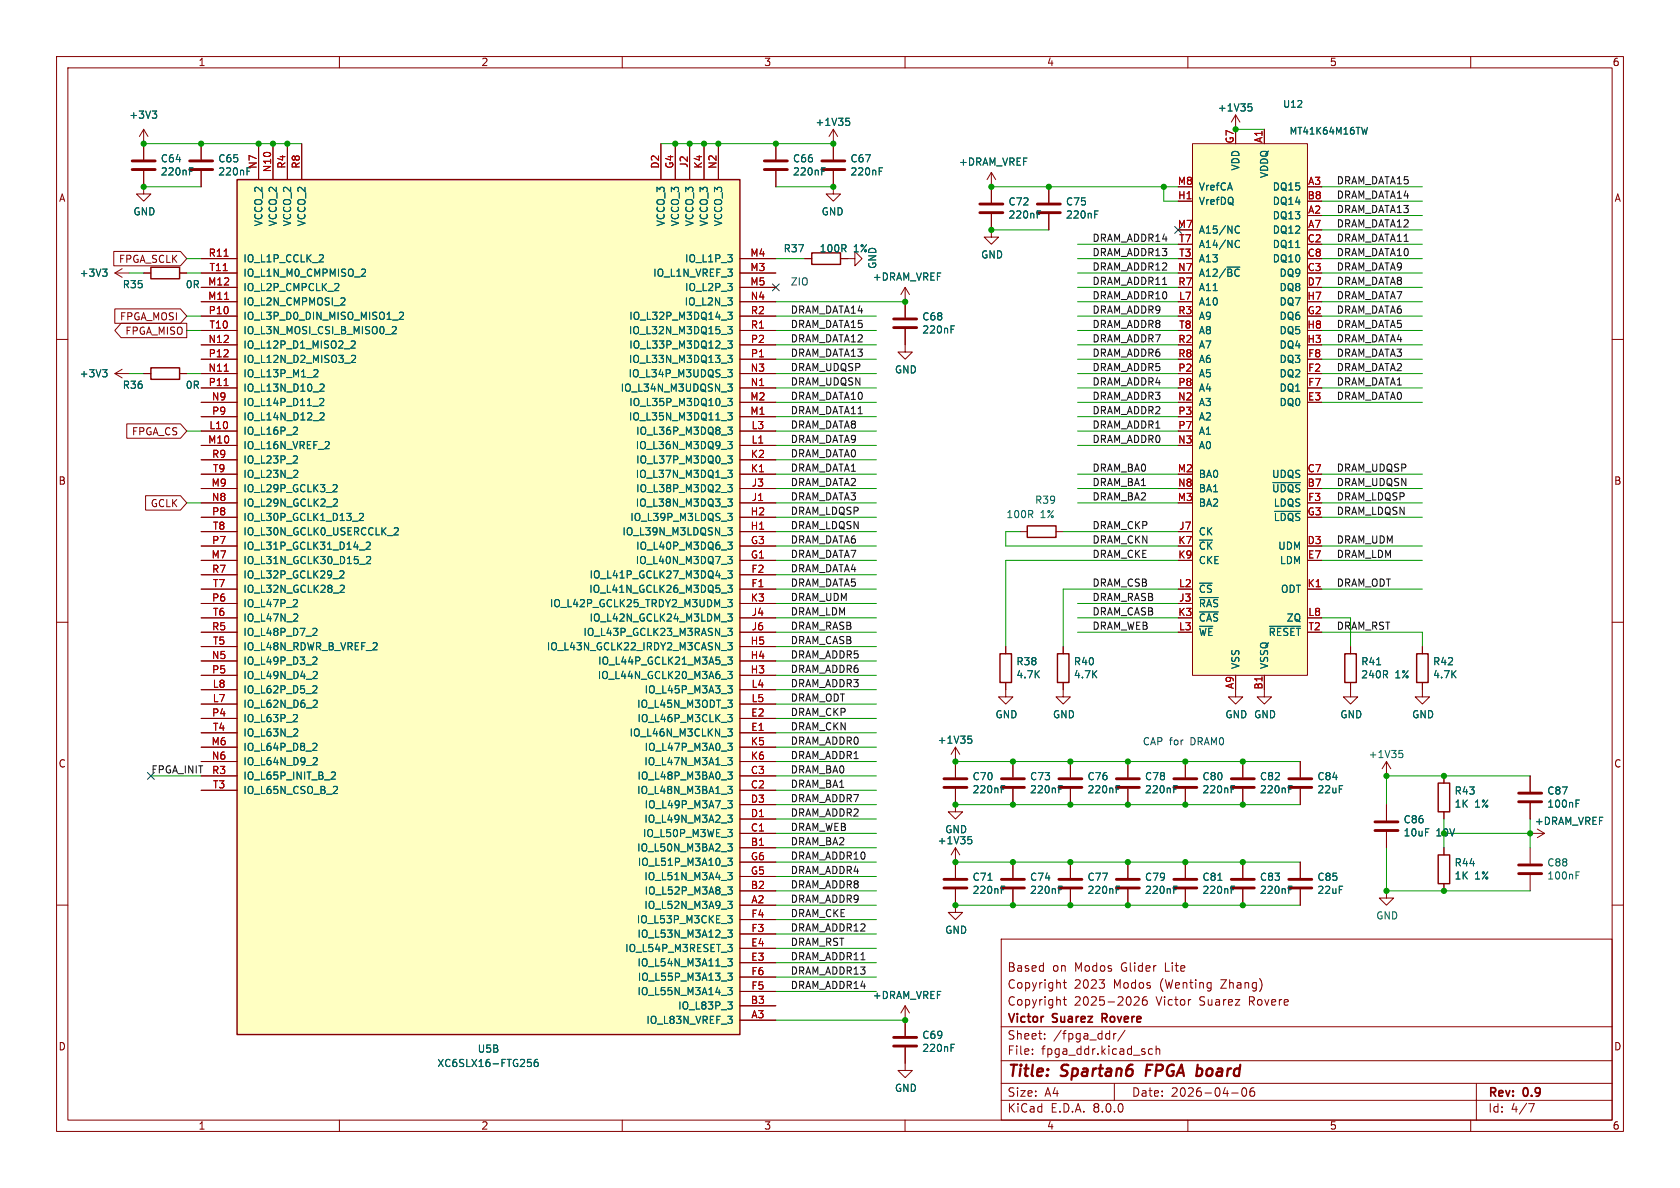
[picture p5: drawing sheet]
<svg xmlns="http://www.w3.org/2000/svg" width="297mm" height="210mm" viewBox="0 0 297 210" stroke-linecap="round" stroke-linejoin="round" font-family="sans-serif">
<defs><g id="words">
<g font-size="2.8" fill="#840000">
<text x="178" y="190.9">Title:</text>
<text x="187.7" y="190.9">Spartan6</text>
<text x="203.4" y="190.9">FPGA</text>
<text x="213.2" y="190.9">board</text>
</g>
<g font-size="2.1" fill="#840000">
<text x="178" y="172">Based</text>
<text x="186" y="172">on</text>
<text x="190" y="172">Modos</text>
<text x="198.3" y="172">Glider</text>
<text x="206.2" y="172">Lite</text>
<text x="178" y="178">Copyright</text>
<text x="178" y="175">Copyright</text>
<text x="189.9" y="178">2025-2026</text>
<text x="189.9" y="175">2023</text>
<text x="196.9" y="175">Modos</text>
<text x="204.5" y="178">Victor</text>
<text x="205.2" y="175">(Wenting</text>
<text x="212.2" y="178">Suarez</text>
<text x="216.1" y="175">Zhang)</text>
<text x="221.1" y="178">Rovere</text>
<text x="178" y="184">Sheet:</text>
<text x="178" y="181.2">Victor</text>
<text x="186.2" y="181.2">Suarez</text>
<text x="186.2" y="184">/fpga_ddr/</text>
<text x="195.5" y="181.2">Rovere</text>
<text x="178" y="186.7">File:</text>
<text x="184.1" y="186.7">fpga_ddr.kicad_sch</text>
<text x="178" y="196.9">KiCad</text>
<text x="178" y="194.1">Size:</text>
<text x="184.7" y="194.1">A4</text>
<text x="185.7" y="196.9">E.D.A.</text>
<text x="193.3" y="196.9">8.0.0</text>
<text x="200" y="194.1">Date:</text>
<text x="207" y="194.1">2026-04-06</text>
<text x="263" y="194.3">Rev:</text>
<text x="263" y="196.9">Id:</text>
<text x="267.1" y="196.9">4/7</text>
<text x="269.4" y="194.3">0.9</text>
</g>
<g font-size="1.8" fill="#840000">
<text x="35" y="11.9">1</text>
<text x="85" y="11.9">2</text>
<text x="135" y="11.9">3</text>
<text x="185" y="11.9">4</text>
<text x="235" y="11.9">5</text>
<text x="285" y="11.9">6</text>
<text x="10.3" y="35.9">A</text>
<text x="285.3" y="35.9">A</text>
<text x="20.9" y="46.7">FPGA_SCLK</text>
<text x="21.1" y="56.8">FPGA_MOSI</text>
<text x="22.1" y="59.4">FPGA_MISO</text>
<text x="23.2" y="77.2">FPGA_CS</text>
<text x="10.3" y="85.9">B</text>
<text x="26.5" y="89.9">GCLK</text>
<text x="285.3" y="85.9">B</text>
<text x="10.3" y="135.9">C</text>
<text x="285.3" y="135.9">C</text>
<text x="10.3" y="185.9">D</text>
<text x="285.3" y="185.9">D</text>
<text x="35" y="199.9">1</text>
<text x="85" y="199.9">2</text>
<text x="135" y="199.9">3</text>
<text x="185" y="199.9">4</text>
<text x="235" y="199.9">5</text>
<text x="285" y="199.9">6</text>
</g>
<g font-size="1.8" fill="#006464">
<text x="22.8" y="21.2">+3V3</text>
<text x="144.1" y="22.5">+1V35</text>
<text x="215.2" y="19.9">+1V35</text>
<text x="28.3" y="28.9">C64</text>
<text x="38.5" y="28.9">C65</text>
<text x="140.1" y="28.9">C66</text>
<text x="150.3" y="28.9">C67</text>
<text x="169.4" y="29.5">+DRAM_VREF</text>
<text x="28.3" y="31.2">220nF</text>
<text x="38.5" y="31.2">220nF</text>
<text x="140.1" y="31.2">220nF</text>
<text x="150.3" y="31.2">220nF</text>
<text x="211.8" y="33.9">VrefCA</text>
<text x="219.3" y="30.2" transform="rotate(-90 219.3 30.2)">VDD</text>
<text x="224.4" y="31.6" transform="rotate(-90 224.4 31.6)">VDDQ</text>
<text x="224.9" y="33.9">DQ15</text>
<text x="23.5" y="38.3">GND</text>
<text x="46.6" y="40.1" transform="rotate(-90 46.6 40.1)">VCCO_2</text>
<text x="49.1" y="40.1" transform="rotate(-90 49.1 40.1)">VCCO_2</text>
<text x="51.7" y="40.1" transform="rotate(-90 51.7 40.1)">VCCO_2</text>
<text x="54.2" y="40.1" transform="rotate(-90 54.2 40.1)">VCCO_2</text>
<text x="117.7" y="40.1" transform="rotate(-90 117.7 40.1)">VCCO_3</text>
<text x="120.2" y="40.1" transform="rotate(-90 120.2 40.1)">VCCO_3</text>
<text x="122.8" y="40.1" transform="rotate(-90 122.8 40.1)">VCCO_3</text>
<text x="125.3" y="40.1" transform="rotate(-90 125.3 40.1)">VCCO_3</text>
<text x="127.9" y="40.1" transform="rotate(-90 127.9 40.1)">VCCO_3</text>
<text x="145.2" y="38.3">GND</text>
<text x="178.2" y="38.8">220nF</text>
<text x="178.2" y="36.5">C72</text>
<text x="188.4" y="38.8">220nF</text>
<text x="188.4" y="36.5">C75</text>
<text x="211.8" y="36.4">VrefDQ</text>
<text x="211.8" y="41.5">A15/NC</text>
<text x="224.9" y="39">DQ13</text>
<text x="224.9" y="41.5">DQ12</text>
<text x="224.9" y="36.4">DQ14</text>
<text x="42.9" y="46.6">IO_L1P_CCLK_2</text>
<text x="121" y="46.6">IO_L1P_3</text>
<text x="138.4" y="44.8">R37</text>
<text x="144.8" y="44.8">100R</text>
<text x="150.9" y="44.8">1%</text>
<text x="155.1" y="47.6" transform="rotate(-90 155.1 47.6)">GND</text>
<text x="173.4" y="45.9">GND</text>
<text x="211.8" y="46.6">A13</text>
<text x="211.8" y="44">A14/NC</text>
<text x="224.9" y="44">DQ11</text>
<text x="224.9" y="46.6">DQ10</text>
<text x="14" y="49.1">+3V3</text>
<text x="21.6" y="51.2">R35</text>
<text x="32.7" y="51.2">0R</text>
<text x="42.9" y="51.7">IO_L2P_CMPCLK_2</text>
<text x="42.9" y="49.1">IO_L1N_M0_CMPMISO_2</text>
<text x="115.4" y="49.1">IO_L1N_VREF_3</text>
<text x="121" y="51.7">IO_L2P_3</text>
<text x="154.2" y="49.8">+DRAM_VREF</text>
<text x="211.8" y="49.1">A12/~{BC}</text>
<text x="211.8" y="51.7">A11</text>
<text x="226.1" y="49.1">DQ9</text>
<text x="226.1" y="51.7">DQ8</text>
<text x="42.9" y="54.2">IO_L2N_CMPMOSI_2</text>
<text x="42.9" y="56.7">IO_L3P_D0_DIN_MISO_MISO1_2</text>
<text x="42.9" y="59.3">IO_L3N_MOSI_CSI_B_MISO0_2</text>
<text x="111.1" y="59.3">IO_L32N_M3DQ15_3</text>
<text x="111.1" y="56.7">IO_L32P_M3DQ14_3</text>
<text x="120.9" y="54.2">IO_L2N_3</text>
<text x="163" y="59.2">220nF</text>
<text x="163" y="56.8">C68</text>
<text x="211.8" y="54.2">A10</text>
<text x="211.8" y="56.7">A9</text>
<text x="211.8" y="59.3">A8</text>
<text x="226.1" y="56.7">DQ6</text>
<text x="226.1" y="54.2">DQ7</text>
<text x="226.1" y="59.3">DQ5</text>
<text x="42.9" y="61.8">IO_L12P_D1_MISO2_2</text>
<text x="42.9" y="64.4">IO_L12N_D2_MISO3_2</text>
<text x="111.1" y="64.4">IO_L33N_M3DQ13_3</text>
<text x="111.1" y="61.8">IO_L33P_M3DQ12_3</text>
<text x="211.8" y="61.8">A7</text>
<text x="211.8" y="64.4">A6</text>
<text x="226.1" y="64.4">DQ3</text>
<text x="226.1" y="61.8">DQ4</text>
<text x="14" y="66.9">+3V3</text>
<text x="21.6" y="68.9">R36</text>
<text x="32.7" y="68.9">0R</text>
<text x="42.9" y="66.9">IO_L13P_M1_2</text>
<text x="42.9" y="72">IO_L14P_D11_2</text>
<text x="42.9" y="69.4">IO_L13N_D10_2</text>
<text x="109.6" y="69.4">IO_L34N_M3UDQSN_3</text>
<text x="111" y="66.9">IO_L34P_M3UDQS_3</text>
<text x="111.1" y="72">IO_L35P_M3DQ10_3</text>
<text x="158.1" y="66.2">GND</text>
<text x="211.8" y="72">A3</text>
<text x="211.8" y="66.9">A5</text>
<text x="211.8" y="69.4">A4</text>
<text x="226.1" y="72">DQ0</text>
<text x="226.1" y="66.9">DQ2</text>
<text x="226.1" y="69.4">DQ1</text>
<text x="42.9" y="77.1">IO_L16P_2</text>
<text x="42.9" y="74.5">IO_L14N_D12_2</text>
<text x="111.1" y="74.5">IO_L35N_M3DQ11_3</text>
<text x="112.4" y="77.1">IO_L36P_M3DQ8_3</text>
<text x="211.8" y="74.5">A2</text>
<text x="211.8" y="77.1">A1</text>
<text x="42.9" y="79.6">IO_L16N_VREF_2</text>
<text x="42.9" y="82.1">IO_L23P_2</text>
<text x="112.3" y="79.6">IO_L36N_M3DQ9_3</text>
<text x="112.4" y="82.1">IO_L37P_M3DQ0_3</text>
<text x="211.8" y="79.6">A0</text>
<text x="42.9" y="87.2">IO_L29P_GCLK3_2</text>
<text x="42.9" y="89.8">IO_L29N_GCLK2_2</text>
<text x="42.9" y="84.7">IO_L23N_2</text>
<text x="112.3" y="89.8">IO_L38N_M3DQ3_3</text>
<text x="112.3" y="84.7">IO_L37N_M3DQ1_3</text>
<text x="112.4" y="87.2">IO_L38P_M3DQ2_3</text>
<text x="182.9" y="89.3">R39</text>
<text x="211.8" y="84.7">BA0</text>
<text x="211.8" y="89.8">BA2</text>
<text x="211.8" y="87.2">BA1</text>
<text x="224.8" y="87.2">~{UDQS}</text>
<text x="224.8" y="84.7">UDQS</text>
<text x="225.1" y="89.8">LDQS</text>
<text x="42.9" y="92.3">IO_L30P_GCLK1_D13_2</text>
<text x="42.9" y="94.8">IO_L30N_GCLK0_USERCCLK_2</text>
<text x="109.9" y="94.8">IO_L39N_M3LDQSN_3</text>
<text x="111.3" y="92.3">IO_L39P_M3LDQS_3</text>
<text x="177.8" y="91.8">100R</text>
<text x="183.9" y="91.8">1%</text>
<text x="211.8" y="94.8">CK</text>
<text x="225.1" y="92.3">~{LDQS}</text>
<text x="42.9" y="99.9">IO_L31N_GCLK30_D15_2</text>
<text x="42.9" y="97.4">IO_L31P_GCLK31_D14_2</text>
<text x="112.3" y="99.9">IO_L40N_M3DQ7_3</text>
<text x="112.4" y="97.4">IO_L40P_M3DQ6_3</text>
<text x="211.8" y="97.4">~{CK}</text>
<text x="211.8" y="99.9">CKE</text>
<text x="225.9" y="97.4">UDM</text>
<text x="226.2" y="99.9">LDM</text>
<text x="42.9" y="107.5">IO_L47P_2</text>
<text x="42.9" y="102.5">IO_L32P_GCLK29_2</text>
<text x="42.9" y="105">IO_L32N_GCLK28_2</text>
<text x="97.1" y="107.5">IO_L42P_GCLK25_TRDY2_M3UDM_3</text>
<text x="104.1" y="105">IO_L41N_GCLK26_M3DQ5_3</text>
<text x="104.1" y="102.5">IO_L41P_GCLK27_M3DQ4_3</text>
<text x="211.8" y="107.5">~{RAS}</text>
<text x="211.8" y="105">~{CS}</text>
<text x="226.4" y="105">ODT</text>
<text x="42.9" y="112.6">IO_L48P_D7_2</text>
<text x="42.9" y="110.1">IO_L47N_2</text>
<text x="103" y="112.6">IO_L43P_GCLK23_M3RASN_3</text>
<text x="104.1" y="110.1">IO_L42N_GCLK24_M3LDM_3</text>
<text x="211.8" y="110.1">~{CAS}</text>
<text x="211.8" y="112.6">~{WE}</text>
<text x="224.2" y="112.6">~{RESET}</text>
<text x="227.4" y="110.1">ZQ</text>
<text x="42.9" y="117.7">IO_L49P_D3_2</text>
<text x="42.9" y="115.2">IO_L48N_RDWR_B_VREF_2</text>
<text x="96.6" y="115.2">IO_L43N_GCLK22_IRDY2_M3CASN_3</text>
<text x="105.6" y="117.7">IO_L44P_GCLK21_M3A5_3</text>
<text x="179.6" y="117.8">R38</text>
<text x="189.7" y="117.8">R40</text>
<text x="219.3" y="118.4" transform="rotate(-90 219.3 118.4)">VSS</text>
<text x="224.4" y="118.4" transform="rotate(-90 224.4 118.4)">VSSQ</text>
<text x="240.5" y="117.8">R41</text>
<text x="253.2" y="117.8">R42</text>
<text x="42.9" y="125.3">IO_L62N_D6_2</text>
<text x="42.9" y="122.8">IO_L62P_D5_2</text>
<text x="42.9" y="120.2">IO_L49N_D4_2</text>
<text x="105.6" y="120.2">IO_L44N_GCLK20_M3A6_3</text>
<text x="112.5" y="125.3">IO_L45N_M3ODT_3</text>
<text x="113.9" y="122.8">IO_L45P_M3A3_3</text>
<text x="179.6" y="120.1">4.7K</text>
<text x="189.7" y="120.1">4.7K</text>
<text x="240.5" y="120.1">240R</text>
<text x="246.6" y="120.1">1%</text>
<text x="253.2" y="120.1">4.7K</text>
<text x="42.9" y="127.9">IO_L63P_2</text>
<text x="42.9" y="130.4">IO_L63N_2</text>
<text x="111.2" y="130.4">IO_L46N_M3CLKN_3</text>
<text x="112.6" y="127.9">IO_L46P_M3CLK_3</text>
<text x="165.7" y="131.7">+1V35</text>
<text x="175.9" y="127.2">GND</text>
<text x="186.1" y="127.2">GND</text>
<text x="216.5" y="127.2">GND GND</text>
<text x="236.9" y="127.2">GND</text>
<text x="249.6" y="127.2">GND</text>
<text x="42.9" y="132.9">IO_L64P_D8_2</text>
<text x="42.9" y="135.5">IO_L64N_D9_2</text>
<text x="113.8" y="135.5">IO_L47N_M3A1_3</text>
<text x="113.9" y="132.9">IO_L47P_M3A0_3</text>
<text x="241.9" y="134.2">+1V35</text>
<text x="42.9" y="138">IO_L65P_INIT_B_2</text>
<text x="42.9" y="140.6">IO_L65N_CSO_B_2</text>
<text x="112.5" y="140.6">IO_L48N_M3BA1_3</text>
<text x="112.6" y="138">IO_L48P_M3BA0_3</text>
<text x="113.9" y="143.1">IO_L49P_M3A7_3</text>
<text x="171.8" y="140.4">220nF</text>
<text x="171.8" y="138.1">C70</text>
<text x="182" y="140.4">220nF</text>
<text x="182" y="138.1">C73</text>
<text x="192.2" y="140.4">220nF</text>
<text x="192.2" y="138.1">C76</text>
<text x="202.3" y="140.4">220nF</text>
<text x="202.3" y="138.1">C78</text>
<text x="212.5" y="140.4">220nF</text>
<text x="212.5" y="138.1">C80</text>
<text x="222.6" y="140.4">220nF</text>
<text x="222.6" y="138.1">C82</text>
<text x="232.8" y="138.1">C84</text>
<text x="232.8" y="140.4">22uF</text>
<text x="257.1" y="140.7">R43</text>
<text x="257.1" y="143">1K</text>
<text x="260.7" y="143">1%</text>
<text x="273.4" y="140.7">C87</text>
<text x="273.4" y="143">100nF</text>
<text x="113.6" y="148.2">IO_L50P_M3WE_3</text>
<text x="113.8" y="145.6">IO_L49N_M3A2_3</text>
<text x="165.7" y="149.5">+1V35</text>
<text x="167" y="147.5">GND</text>
<text x="248" y="145.7">C86</text>
<text x="248" y="148.1">10uF</text>
<text x="271.2" y="146">+DRAM_VREF</text>
<text x="112.5" y="150.7">IO_L50N_M3BA2_3</text>
<text x="112.7" y="153.3">IO_L51P_M3A10_3</text>
<text x="113.8" y="155.8">IO_L51N_M3A4_3</text>
<text x="171.8" y="155.9">C71</text>
<text x="182" y="155.9">C74</text>
<text x="192.2" y="155.9">C77</text>
<text x="202.3" y="155.9">C79</text>
<text x="212.5" y="155.9">C81</text>
<text x="222.6" y="155.9">C83</text>
<text x="232.8" y="155.9">C85</text>
<text x="257.1" y="153.4">R44</text>
<text x="257.1" y="155.7">1K</text>
<text x="260.7" y="155.7">1%</text>
<text x="273.4" y="153.4">C88</text>
<text x="273.4" y="155.7">100nF</text>
<text x="113.8" y="160.9">IO_L52N_M3A9_3</text>
<text x="113.9" y="158.3">IO_L52P_M3A8_3</text>
<text x="171.8" y="158.2">220nF</text>
<text x="182" y="158.2">220nF</text>
<text x="192.2" y="158.2">220nF</text>
<text x="202.3" y="158.2">220nF</text>
<text x="212.5" y="158.2">220nF</text>
<text x="222.6" y="158.2">220nF</text>
<text x="232.8" y="158.2">22uF</text>
<text x="112.5" y="163.4">IO_L53P_M3CKE_3</text>
<text x="112.6" y="166">IO_L53N_M3A12_3</text>
<text x="167" y="165.3">GND</text>
<text x="243.2" y="162.7">GND</text>
<text x="110.4" y="168.5">IO_L54P_M3RESET_3</text>
<text x="112.6" y="171">IO_L54N_M3A11_3</text>
<text x="112.7" y="173.6">IO_L55P_M3A13_3</text>
<text x="112.6" y="176.1">IO_L55N_M3A14_3</text>
<text x="119.8" y="178.7">IO_L83P_3</text>
<text x="154.2" y="176.8">+DRAM_VREF</text>
<text x="114.2" y="181.2">IO_L83N_VREF_3</text>
<text x="163" y="183.8">C69</text>
<text x="77.2" y="188.8">XC6SLX16-FTG256</text>
<text x="84.4" y="186.3">U5B</text>
<text x="163" y="186.2">220nF</text>
<text x="158.1" y="193.2">GND</text>
</g>
<g font-size="1.8" fill="#a90000">
<text x="45.5" y="29.9" transform="rotate(-90 45.5 29.9)">N7</text>
<text x="50.5" y="29.9" transform="rotate(-90 50.5 29.9)">R4</text>
<text x="53.1" y="29.9" transform="rotate(-90 53.1 29.9)">R8</text>
<text x="116.6" y="29.9" transform="rotate(-90 116.6 29.9)">D2</text>
<text x="119.1" y="29.9" transform="rotate(-90 119.1 29.9)">G4</text>
<text x="121.7" y="29.8" transform="rotate(-90 121.7 29.8)">J2</text>
<text x="124.2" y="29.9" transform="rotate(-90 124.2 29.9)">K4</text>
<text x="126.7" y="29.9" transform="rotate(-90 126.7 29.9)">N2</text>
<text x="218.2" y="25.5" transform="rotate(-90 218.2 25.5)">G7</text>
<text x="223.3" y="25.4" transform="rotate(-90 223.3 25.4)">A1</text>
<text x="48" y="30.6" transform="rotate(-90 48 30.6)">N10</text>
<text x="208.1" y="32.8">M8</text>
<text x="208.2" y="35.3">H1</text>
<text x="231.1" y="35.3">B8</text>
<text x="231.2" y="32.8">A3</text>
<text x="208.1" y="40.4">M7</text>
<text x="231.2" y="37.8">A2</text>
<text x="231.2" y="40.4">A7</text>
<text x="36.8" y="45.5">R11</text>
<text x="132.6" y="45.5">M4</text>
<text x="208.4" y="45.5">T3</text>
<text x="208.4" y="42.9">T7</text>
<text x="231.1" y="42.9">C2</text>
<text x="231.1" y="45.5">C8</text>
<text x="36.7" y="53.1">M11</text>
<text x="36.7" y="50.5">M12</text>
<text x="36.9" y="48">T11</text>
<text x="132.6" y="48">M3</text>
<text x="132.6" y="50.5">M5</text>
<text x="132.6" y="53.1">N4</text>
<text x="208.2" y="48">N7</text>
<text x="208.2" y="50.5">R7</text>
<text x="208.3" y="53.1">L7</text>
<text x="231" y="53.1">H7</text>
<text x="231.1" y="48">C3</text>
<text x="231.1" y="50.5">D7</text>
<text x="36.8" y="55.6">P10</text>
<text x="36.9" y="58.2">T10</text>
<text x="132.6" y="58.2">R1</text>
<text x="132.6" y="55.6">R2</text>
<text x="208.2" y="55.6">R3</text>
<text x="208.4" y="58.2">T8</text>
<text x="231" y="58.2">H8</text>
<text x="231.1" y="55.6">G2</text>
<text x="36.8" y="65.8">N11</text>
<text x="36.8" y="60.7">N12</text>
<text x="36.8" y="63.2">P12</text>
<text x="132.6" y="65.8">N3</text>
<text x="132.6" y="63.2">P1</text>
<text x="132.6" y="60.7">P2</text>
<text x="208.2" y="65.8">P2</text>
<text x="208.2" y="60.7">R2</text>
<text x="208.2" y="63.2">R8</text>
<text x="231" y="60.7">H3</text>
<text x="231.2" y="65.8">F2</text>
<text x="231.2" y="63.2">F8</text>
<text x="36.8" y="68.3">P11</text>
<text x="37.4" y="70.9">N9</text>
<text x="132.6" y="70.9">M2</text>
<text x="132.6" y="68.3">N1</text>
<text x="208.2" y="70.9">N2</text>
<text x="208.2" y="68.3">P8</text>
<text x="231.1" y="70.9">E3</text>
<text x="231.2" y="68.3">F7</text>
<text x="36.9" y="75.9">L10</text>
<text x="37.4" y="73.4">P9</text>
<text x="132.6" y="73.4">M1</text>
<text x="132.8" y="75.9">L3</text>
<text x="208.2" y="73.4">P3</text>
<text x="208.2" y="75.9">P7</text>
<text x="36.7" y="78.5">M10</text>
<text x="37.4" y="81">R9</text>
<text x="37.5" y="83.6">T9</text>
<text x="132.6" y="83.6">K1</text>
<text x="132.6" y="81">K2</text>
<text x="132.8" y="78.5">L1</text>
<text x="208.1" y="83.6">M2</text>
<text x="208.2" y="78.5">N3</text>
<text x="231.1" y="83.6">C7</text>
<text x="37.3" y="86.1">M9</text>
<text x="37.4" y="88.6">N8</text>
<text x="132.8" y="88.6">J1</text>
<text x="132.8" y="86.1">J3</text>
<text x="208.1" y="88.6">M3</text>
<text x="208.2" y="86.1">N8</text>
<text x="231.1" y="86.1">B7</text>
<text x="231.2" y="88.6">F3</text>
<text x="37.4" y="91.2">P8</text>
<text x="37.5" y="93.7">T8</text>
<text x="132.6" y="93.7">H1</text>
<text x="132.6" y="91.2">H2</text>
<text x="208.4" y="93.7">J7</text>
<text x="231.1" y="91.2">G3</text>
<text x="37.3" y="98.8">M7</text>
<text x="37.4" y="96.3">P7</text>
<text x="37.4" y="101.3">R7</text>
<text x="132.6" y="98.8">G1</text>
<text x="132.6" y="96.3">G3</text>
<text x="132.7" y="101.3">F2</text>
<text x="208.2" y="96.3">K7</text>
<text x="208.2" y="98.8">K9</text>
<text x="231.1" y="96.3">D3</text>
<text x="231.1" y="98.8">E7</text>
<text x="37.4" y="106.4">P6</text>
<text x="37.5" y="103.9">T7</text>
<text x="132.6" y="106.4">K3</text>
<text x="132.7" y="103.9">F1</text>
<text x="208.3" y="103.9">L2</text>
<text x="208.4" y="106.4">J3</text>
<text x="231.1" y="103.9">K1</text>
<text x="37.4" y="111.5">R5</text>
<text x="37.5" y="109">T6</text>
<text x="132.8" y="109">J4</text>
<text x="132.8" y="111.5">J6</text>
<text x="208.2" y="109">K3</text>
<text x="208.3" y="111.5">L3</text>
<text x="231.2" y="109">L8</text>
<text x="231.2" y="111.5">T2</text>
<text x="37.4" y="116.6">N5</text>
<text x="37.4" y="119.1">P5</text>
<text x="37.5" y="114">T5</text>
<text x="132.6" y="119.1">H3</text>
<text x="132.6" y="116.6">H4</text>
<text x="132.6" y="114">H5</text>
<text x="37.5" y="124.2">L7</text>
<text x="37.5" y="121.7">L8</text>
<text x="132.8" y="121.7">L4</text>
<text x="132.8" y="124.2">L5</text>
<text x="218.2" y="121.9" transform="rotate(-90 218.2 121.9)">A9</text>
<text x="223.3" y="122" transform="rotate(-90 223.3 122)">B1</text>
<text x="37.3" y="131.8">M6</text>
<text x="37.4" y="126.7">P4</text>
<text x="37.5" y="129.3">T4</text>
<text x="132.6" y="131.8">K5</text>
<text x="132.7" y="129.3">E1</text>
<text x="132.7" y="126.7">E2</text>
<text x="37.4" y="134.4">N6</text>
<text x="37.4" y="136.9">R3</text>
<text x="132.6" y="136.9">C3</text>
<text x="132.6" y="134.4">K6</text>
<text x="37.5" y="139.4">T3</text>
<text x="132.6" y="139.4">C2</text>
<text x="132.6" y="142">D3</text>
<text x="132.6" y="149.6">B1</text>
<text x="132.6" y="147.1">C1</text>
<text x="132.6" y="144.5">D1</text>
<text x="132.6" y="154.7">G5</text>
<text x="132.6" y="152.1">G6</text>
<text x="132.6" y="157.2">B2</text>
<text x="132.7" y="159.8">A2</text>
<text x="132.7" y="167.4">E4</text>
<text x="132.7" y="164.8">F3</text>
<text x="132.7" y="162.3">F4</text>
<text x="132.7" y="169.9">E3</text>
<text x="132.7" y="172.5">F6</text>
<text x="132.6" y="177.5">B3</text>
<text x="132.7" y="175">F5</text>
<text x="132.7" y="180.1">A3</text>
</g>
<g font-size="1.8" fill="#0f0f0f">
<text x="236.2" y="35.2">DRAM_DATA14</text>
<text x="236.2" y="32.7">DRAM_DATA15</text>
<text x="236.2" y="40.3">DRAM_DATA12</text>
<text x="236.2" y="37.8">DRAM_DATA13</text>
<text x="193" y="42.8">DRAM_ADDR14</text>
<text x="193" y="45.4">DRAM_ADDR13</text>
<text x="193" y="47.9">DRAM_ADDR12</text>
<text x="236.2" y="42.8">DRAM_DATA11</text>
<text x="236.2" y="47.9">DRAM_DATA9</text>
<text x="236.2" y="45.4">DRAM_DATA10</text>
<text x="193" y="50.5">DRAM_ADDR11</text>
<text x="193" y="53">DRAM_ADDR10</text>
<text x="236.2" y="53">DRAM_DATA7</text>
<text x="236.2" y="50.5">DRAM_DATA8</text>
<text x="139.7" y="58.1">DRAM_DATA15</text>
<text x="139.7" y="55.5">DRAM_DATA14</text>
<text x="193" y="55.5">DRAM_ADDR9</text>
<text x="193" y="58.1">DRAM_ADDR8</text>
<text x="236.2" y="55.5">DRAM_DATA6</text>
<text x="236.2" y="58.1">DRAM_DATA5</text>
<text x="139.7" y="60.6">DRAM_DATA12</text>
<text x="139.7" y="63.2">DRAM_DATA13</text>
<text x="139.7" y="65.7">DRAM_UDQSP</text>
<text x="193" y="60.6">DRAM_ADDR7</text>
<text x="193" y="65.7">DRAM_ADDR5</text>
<text x="193" y="63.2">DRAM_ADDR6</text>
<text x="236.2" y="65.7">DRAM_DATA2</text>
<text x="236.2" y="60.6">DRAM_DATA4</text>
<text x="236.2" y="63.2">DRAM_DATA3</text>
<text x="139.7" y="70.8">DRAM_DATA10</text>
<text x="139.7" y="68.2">DRAM_UDQSN</text>
<text x="193" y="70.8">DRAM_ADDR3</text>
<text x="193" y="68.2">DRAM_ADDR4</text>
<text x="236.2" y="68.2">DRAM_DATA1</text>
<text x="236.2" y="70.8">DRAM_DATA0</text>
<text x="139.7" y="75.9">DRAM_DATA8</text>
<text x="139.7" y="73.3">DRAM_DATA11</text>
<text x="193" y="73.3">DRAM_ADDR2</text>
<text x="193" y="75.9">DRAM_ADDR1</text>
<text x="139.7" y="78.4">DRAM_DATA9</text>
<text x="139.7" y="80.9">DRAM_DATA0</text>
<text x="139.7" y="83.5">DRAM_DATA1</text>
<text x="193" y="78.4">DRAM_ADDR0</text>
<text x="193" y="83.5">DRAM_BA0</text>
<text x="236.2" y="83.5">DRAM_UDQSP</text>
<text x="139.7" y="88.6">DRAM_DATA3</text>
<text x="139.7" y="86">DRAM_DATA2</text>
<text x="193" y="86">DRAM_BA1</text>
<text x="193" y="88.6">DRAM_BA2</text>
<text x="236.2" y="88.6">DRAM_LDQSP</text>
<text x="236.2" y="86">DRAM_UDQSN</text>
<text x="139.7" y="91.1">DRAM_LDQSP</text>
<text x="139.7" y="93.6">DRAM_LDQSN</text>
<text x="193" y="93.6">DRAM_CKP</text>
<text x="236.2" y="91.1">DRAM_LDQSN</text>
<text x="139.7" y="96.2">DRAM_DATA6</text>
<text x="139.7" y="101.3">DRAM_DATA4</text>
<text x="139.7" y="98.7">DRAM_DATA7</text>
<text x="193" y="98.7">DRAM_CKE</text>
<text x="193" y="96.2">DRAM_CKN</text>
<text x="236.2" y="96.2">DRAM_UDM</text>
<text x="236.2" y="98.7">DRAM_LDM</text>
<text x="139.7" y="103.8">DRAM_DATA5</text>
<text x="139.7" y="106.3">DRAM_UDM</text>
<text x="193" y="103.8">DRAM_CSB</text>
<text x="193" y="106.3">DRAM_RASB</text>
<text x="236.2" y="103.8">DRAM_ODT</text>
<text x="139.7" y="108.9">DRAM_LDM</text>
<text x="139.7" y="114">DRAM_CASB</text>
<text x="139.7" y="111.4">DRAM_RASB</text>
<text x="193" y="108.9">DRAM_CASB</text>
<text x="193" y="111.4">DRAM_WEB</text>
<text x="236.2" y="111.4">DRAM_RST</text>
<text x="139.7" y="119">DRAM_ADDR6</text>
<text x="139.7" y="116.5">DRAM_ADDR5</text>
<text x="139.7" y="121.6">DRAM_ADDR3</text>
<text x="139.7" y="124.1">DRAM_ODT</text>
<text x="139.7" y="129.2">DRAM_CKN</text>
<text x="139.7" y="126.7">DRAM_CKP</text>
<text x="139.7" y="131.7">DRAM_ADDR0</text>
<text x="26.7" y="136.8">FPGA_INIT</text>
<text x="139.7" y="136.8">DRAM_BA0</text>
<text x="139.7" y="134.3">DRAM_ADDR1</text>
<text x="139.7" y="141.9">DRAM_ADDR7</text>
<text x="139.7" y="139.4">DRAM_BA1</text>
<text x="139.7" y="149.5">DRAM_BA2</text>
<text x="139.7" y="147">DRAM_WEB</text>
<text x="139.7" y="144.4">DRAM_ADDR2</text>
<text x="139.7" y="152.1">DRAM_ADDR10</text>
<text x="139.7" y="154.6">DRAM_ADDR4</text>
<text x="139.7" y="159.7">DRAM_ADDR9</text>
<text x="139.7" y="157.1">DRAM_ADDR8</text>
<text x="139.7" y="167.3">DRAM_RST</text>
<text x="139.7" y="164.8">DRAM_ADDR12</text>
<text x="139.7" y="162.2">DRAM_CKE</text>
<text x="139.7" y="169.8">DRAM_ADDR11</text>
<text x="139.7" y="172.4">DRAM_ADDR13</text>
<text x="139.7" y="174.9">DRAM_ADDR14</text>
</g>
<g font-size="1.8" fill="#0000c2">
<text x="139.7" y="50.6">ZIO</text>
<text x="201.9" y="131.8">CAP for</text>
<text x="210.6" y="131.8">DRAM0</text>
</g>
<text font-size="1.8" fill="#009600" x="253.9" y="148.1">10V</text>
<g font-size="1.7" fill="#006464">
<text x="226.7" y="19.2">U12</text>
<text x="227.9" y="24">MT41K64M16TW</text>
</g>
</g></defs>
<g fill="none" stroke="#840000" stroke-width=".18">
<path d="M10 10h277v190h-277zM12 12h273v186h-273zM60 10v2M110 10v2M160 10v2M210 10v2M260 10v2M25.4 22.9l-.8 1.2M25.4 22.9v5.3M25.4 30.2v2.8M25.4 22.9l.8 1.2M35.6 25.4v2.8"/>
<path d="M35.6 30.2v2.8M137.2 25.4v2.8M137.2 30.2v2.8M147.3 30.2v4.1h-1.3l1.3 1.3 1.3-1.3h-1.3M147.3 22.9l.8 1.2M147.3 22.9v5.3M147.3 22.9l-.7 1.2M218.4 20.3l-.7 1.3M218.4 20.3v2.6M218.4 20.3l.8 1.3M10 60h2M142.2 45.7h1.3"/>
<path d="M148.6 45.7h2.5v-1.2l1.3 1.2-1.3 1.3v-1.3M160 58.2v4h1.3l-1.3 1.3-1.3-1.3h1.3M160 50.8v5.3M160 50.8l-.7 1.3M160 50.8l.8 1.3M285 60h2M180.3 94h1.3M186.7 94h1.3M10 110h2M238.8 114.3v1.3M251.5 114.3v1.3M285 110h2"/>
<path d="M168.9 132.1v2.5M168.9 132.1l-.8 1.3M168.9 132.1l.8 1.3M218.4 121.9v1.3h1.3l-1.3 1.3-1.2-1.3h1.2M219.7 134.6v2.8M219.7 139.4v2.8M223.5 121.9v1.3h1.3l-1.3 1.3-1.3-1.3h1.3M238.8 120.7v2.5h1.2l-1.2 1.3-1.3-1.3h1.3M251.5 120.7v2.5h1.2l-1.2 1.3-1.3-1.3h1.3M10 160h2M168.9 157.2v4.1h1.3l-1.3 1.3-1.3-1.3h1.3M168.9 142.2v1.3h1.3l-1.3 1.3-1.3-1.3h1.3"/>
<path d="M168.9 149.9v5.3M168.9 149.9l-.8 1.2M168.9 149.9l.8 1.2M179.1 152.4v2.8M179.1 157.2v2.8M270.5 147.3h2.5M270.5 149.9v2.8M270.5 154.7v2.8M271.8 146.6l1.2 .7M273 147.3l-1.2 .8M285 160h2M160 177.8l-.7 1.3"/>
<path d="M160 177.8v5.3M160 177.8l.8 1.3M177 166h108v32h-108zM188 176.7h.5M188 173.7h.5M188.2 173.2v1.3l.3 .2M188.2 176.2v1.3l.3 .2M194.3 173.2h.9l-.5 .6M195.2 173.9v.7M200.5 176.3l.6-.1 .2 .1 .1 .3-.9 1.1h.9M202.7 176.2a.59 .59 0 0 0-.7 .6v.6l.1 .2 .4 .1 .2-.1 .1-.5-.1-.3h-.5l-.2 .3M210.4 176.7h.1"/>
<path d="M60 198v2M110 198v2M160 198v2M160 185.2v4h1.3l-1.3 1.3-1.3-1.3h1.3M177 194.5h108M177 191.5h108M177 187.5h108M177 181.5h108M182.5 186.3v.1M182.5 185.5v.1M184.7 183.6v.1M184.7 182.8v.1"/>
<path d="M196.9 182.7v1M197 191.5v3M197.3 182.7l-.3 .1-.1 .2M198.9 182.1l-1.3 2M203.7 185.5l-.4-.1-.3 .3v.4l.2 .2h.5M204.4 185.5l.2-.1 .4 .1v.9M204.4 184.9v1.5M210 198v2M217.7 193.2h1.2M219.7 192.4l.2-.1a.81 .81 0 0 1 .6 .6 .81 .81 0 0 1-.3 .8l-.2 .1a.81 .81 0 0 1-.3-1.4zM221.7 192.3a.59 .59 0 0 0-.7 .6v.6l.1 .2 .4 .1 .2-.1 .1-.5-.1-.3h-.5l-.2 .3M260 198v2"/>
<path d="M261 191.5v6.5M270.2 195.1h1l-.6 1.5"/>
</g>
<path d="M202.8 188.2l-.3 2M211.8 188.9l.6 .1M212.4 190l-.3 .2" fill="none" stroke="#840000" stroke-width=".4"/>
<path d="M194.8 180h.6M195.4 179.2h-.6v1.5" fill="none" stroke="#840000" stroke-width=".3"/>
<g fill="none" stroke="#840000" stroke-width=".51">
<path d="M23.4 30h4M23.4 28.4h4M33.5 30h4.1M33.5 28.4h4.1M135.1 30h4.1M135.1 28.4h4.1M145.3 30h4.1M145.3 28.4h4.1M158 57.9h4.1M158 56.4h4.1M217.7 139.2h4M217.7 137.7h4"/>
<path d="M166.9 157h4M166.9 155.4h4M177 157h4.1M177 155.4h4.1M268.5 154.4h4M268.5 152.9h4M158 184.9h4.1M158 183.4h4.1"/>
</g>
<g fill="none" stroke="#006464" stroke-width=".18">
<path d="M26.9 19.6h.8l-.4 .5M220.7 18.4h.6M220.8 18.8h.3l.2 .3v.4l-.5 .1M27.5 20.1l.2 .3v.3l-.2 .2M33.5 30.3h.4M33.5 29.7h.6M145.3 30.3h.4M145.3 29.7h.6M149.6 20.9h.6M149.7 21.4h.3l.2 .2-.1 .5-.4 .1M155.4 30.3h.5M155.4 29.7h.6"/>
<path d="M168.1 58.2h.5M168.1 57.6h.6M243.4 117.5h.7M171.1 130.1h.7M171.3 130.6h.3l.2 .2v.5l-.5 .1M227.8 139.5h.4M227.8 138.9h.6M171.1 147.9h.7M171.3 148.4h.3l.2 .2v.4l-.5 .2M174.7 155.6h.7M177 157.3h.4M177 156.7h.6"/>
<path d="M187.2 157.3h.4M187.2 156.7h.6M278.6 154.7h.4M278.6 154.1h.6M168.1 185.2h.5M168.1 184.6h.6"/>
</g>
<path d="M143.5 44.7h5.1v2h-5.1zM181.6 93h5.1v2h-5.1zM237.7 115.6h2.1v5.1h-2.1zM250.4 115.6h2.1v5.1h-2.1z" fill="none" stroke="#840000" stroke-width=".25"/>
<path d="M210.8 25.4h20.3v94h-20.3z" fill="#ffffc2"/>
<g fill="none" stroke="#840000" stroke-width=".18">
<path d="M208.3 35.6h2.5M210.8 25.4h20.3v94h-20.3zM223.5 22.9v2.5M25.4 48.3h1.3M31.7 48.3h1.3M208.3 94h2.5M208.3 106.7h2.5M223.5 119.4v2.5M231.1 104.1h2.6M168.9 134.6v2.8M168.9 139.4v2.8M179.1 134.6v2.8"/>
<path d="M179.1 139.4v2.8M189.2 152.4v2.8M189.2 157.2v2.8M219.7 152.4v2.8M219.7 157.2v2.8M229.9 152.4v2.8M229.9 157.2v2.8M255.3 149.9v1.2M255.3 156.2v1.3"/>
</g>
<g fill="none" stroke="#006464" stroke-width=".18">
<path d="M241.7 22.5l-.2 1.2-.3-.8M218.5 41l.3 .2 .3-.1M218.5 43.6l.3 .2 .3-.2M219.1 40.1l-.3-.2-.3 .2M219.1 42.6l-.3-.1-.3 .2M225 85.3h4.9M225.3 90.4h4.6M212.1 105.6h3.3M212.1 108.2h3.3M224.4 110.7h5.5M177 139.5h.4M177 138.9h.6"/>
<path d="M187.2 139.5h.4M187.2 138.9h.6M197.3 157.3h.5M197.3 156.7h.6M227.8 157.3h.4M227.8 156.7h.6"/>
</g>
<path d="M166.9 139.2h4M166.9 137.7h4M177 139.2h4.1M177 137.7h4.1M187.2 157h4.1M187.2 155.4h4.1M217.7 157h4M217.7 155.4h4M227.8 157h4.1M227.8 155.4h4.1" fill="none" stroke="#840000" stroke-width=".51"/>
<path d="M26.7 47.2h5v2.1h-5zM254.3 151.1h2v5.1h-2z" fill="none" stroke="#840000" stroke-width=".25"/>
<path d="M41.9 31.8h88.9v151.1h-88.9z" fill="#ffffc2"/>
<path d="M41.9 31.8h88.9v151.1h-88.9zM26.7 65h5v2.1h-5zM176.8 115.6h2v5.1h-2zM186.9 115.6h2.1v5.1h-2.1zM254.3 138.4h2v5.1h-2z" fill="none" stroke="#840000" stroke-width=".25"/>
<g fill="none" stroke="#840000" stroke-width=".18">
<path d="M25.4 30.2v4.1h1.3l-1.3 1.3-1.3-1.3h1.3M25.4 25.4v2.8M35.6 25.4v2.8M35.6 30.2v2.8M45.7 25.4v6.4M48.3 25.4v6.4M50.8 25.4v6.4M53.3 25.4v6.4M116.8 25.4v6.4M119.4 25.4v6.4M121.9 25.4v6.4M124.5 25.4v6.4"/>
<path d="M127 25.4v6.4M137.2 25.4v2.8M137.2 30.2v2.8M147.3 25.4v2.8M147.3 30.2v2.8M175.3 37.8v4.1h1.2l-1.2 1.3-1.3-1.3h1.3M175.3 30.5l-.8 1.3M175.3 30.5v5.3M175.3 30.5l.7 1.3M185.4 33v2.8M185.4 37.8v2.8M208.3 35.6h2.5"/>
<path d="M223.5 22.9v2.5M20.1 44.4h11.8l1.1 1.3-1.1 1.3h-11.8zM20.3 54.6h11.6l1.1 1.3-1.1 1.3h-11.6zM20.3 48.3h2.6M20.3 48.3l1.3 .7M21.4 57.1h11.6v2.6h-11.6l-1.1-1.3zM21.6 47.5l-1.3 .8M25.4 48.3h1.3M31.7 48.3h1.3M35.6 53.3h6.3M35.6 50.8h6.3M35.6 48.3h6.3"/>
<path d="M35.6 45.7h6.3M35.6 55.9h6.3M35.6 58.4h6.3M130.8 53.3h6.4M130.8 50.8h6.4M130.8 48.3h6.4M130.8 45.7h6.4M130.8 55.9h6.4M130.8 58.4h6.4M142.2 45.7h1.3M148.6 45.7h1.3M160 53.3v2.8"/>
<path d="M160 58.2v2.8M20.3 66h2.6M20.3 66l1.3 .8M21.6 65.3l-1.3 .7M22.4 74.9h9.5l1.1 1.3-1.1 1.3h-9.5zM25.4 66h1.3M31.7 66h1.3M35.6 78.7h6.3M35.6 76.2h6.3M35.6 73.7h6.3M35.6 71.1h6.3M35.6 68.6h6.3"/>
<path d="M35.6 66h6.3M35.6 61h6.3M35.6 63.5h6.3M130.8 78.7h6.4M130.8 76.2h6.4M130.8 73.7h6.4M130.8 71.1h6.4M130.8 68.6h6.4M130.8 66h6.4M130.8 61h6.4M130.8 63.5h6.4M25.7 87.6h6.2l1.1 1.3-1.1 1.3h-6.2z"/>
<path d="M35.6 99.1h6.3M35.6 96.5h6.3M35.6 94h6.3M35.6 91.4h6.3M35.6 88.9h6.3M35.6 86.4h6.3M35.6 83.8h6.3M35.6 81.3h6.3M130.8 99.1h6.4M130.8 96.5h6.4M130.8 94h6.4M130.8 91.4h6.4"/>
<path d="M130.8 88.9h6.4M130.8 86.4h6.4M130.8 83.8h6.4M130.8 81.3h6.4M208.3 94h2.5M35.6 104.1h6.3M35.6 101.6h6.3M35.6 119.4h6.3M35.6 116.8h6.3M35.6 114.3h6.3M35.6 109.2h6.3M35.6 111.8h6.3"/>
<path d="M35.6 106.7h6.3M130.8 104.1h6.4M130.8 101.6h6.4M130.8 119.4h6.4M130.8 116.8h6.4M130.8 114.3h6.4M130.8 109.2h6.4M130.8 111.8h6.4M130.8 106.7h6.4M177.8 114.3v1.3M188 114.3v1.3M208.3 106.7h2.5"/>
<path d="M223.5 119.4v2.5M231.1 104.1h2.6M238.8 114.3v1.3M251.5 114.3v1.3M35.6 139.7h6.3M35.6 137.2h6.3M35.6 129.5h6.3M35.6 127h6.3M35.6 132.1h6.3M35.6 134.6h6.3M35.6 121.9h6.3M35.6 124.5h6.3"/>
<path d="M130.8 139.7h6.4M130.8 137.2h6.4M130.8 129.5h6.4M130.8 127h6.4M130.8 132.1h6.4M130.8 134.6h6.4M130.8 121.9h6.4M130.8 124.5h6.4M168.9 134.6v2.8M168.9 139.4v2.8M177.8 120.7v2.5h1.3l-1.3 1.3-1.3-1.3h1.3M179.1 134.6v2.8"/>
<path d="M179.1 139.4v2.8M188 120.7v2.5h1.2l-1.2 1.3-1.3-1.3h1.3M189.2 134.6v2.8M189.2 139.4v2.8M199.4 134.6v2.8M199.4 139.4v2.8M209.5 134.6v2.8M209.5 139.4v2.8M219.7 134.6v2.8M219.7 139.4v2.8M229.9 134.6v2.8M229.9 139.4v2.8"/>
<path d="M238.8 120.7v1.2M245.1 134.6l-.8 1.3M245.1 134.6v2.6M245.1 134.6l.8 1.3M251.5 120.7v1.2M255.3 137.2v1.2M270.5 137.2v2.8M130.8 149.9h6.4M130.8 157.5h6.4M130.8 147.3h6.4M130.8 144.8h6.4M130.8 142.2h6.4"/>
<path d="M130.8 154.9h6.4M130.8 152.4h6.4M168.9 152.4v2.8M168.9 157.2v2.8M179.1 152.4v2.8M179.1 157.2v2.8M189.2 152.4v2.8M189.2 157.2v2.8M199.4 152.4v2.8M199.4 157.2v2.8M209.5 152.4v2.8M209.5 157.2v2.8"/>
<path d="M219.7 152.4v2.8M219.7 157.2v2.8M229.9 152.4v2.8M229.9 157.2v2.8M245.1 157.5v1.3h1.3l-1.3 1.2-1.3-1.2h1.3M245.1 142.2v2.8M245.1 147.1v2.8M255.3 143.5v1.3M255.3 149.9v1.2M255.3 156.2v1.3M270.5 142v2.8M130.8 160h6.4"/>
<path d="M130.8 177.8h6.4M130.8 170.2h6.4M130.8 167.6h6.4M130.8 165.1h6.4M130.8 162.6h6.4M130.8 175.3h6.4M130.8 172.7h6.4M130.8 180.3h6.4M160 180.3v2.8M160 185.2v2.8"/>
</g>
<g fill="none" stroke="#006464" stroke-width=".18">
<path d="M26.9 19.6h.8l-.4 .5M220.7 18.4h.6M220.8 18.8h.3l.2 .3v.4l-.5 .1M27.5 20.1l.2 .3v.3l-.2 .2M33.5 30.3h.4M33.5 29.7h.6M145.3 30.3h.4M145.3 29.7h.6M149.6 20.9h.6M149.7 21.4h.3l.2 .2-.1 .5-.4 .1M155.4 30.3h.5M155.4 29.7h.6"/>
<path d="M183.4 37.9h.4M183.4 37.3h.6M193.5 37.9h.5M193.5 37.3h.6M241.7 22.5l-.2 1.2-.3-.8M18.1 47.6h.8l-.4 .5M18.7 48.1l.2 .2v.3l-.2 .2M56.4 46.3h.8M57.1 45.2v.4M59.7 50.1l.2 .3-.1 .3-.7 .7h.8M60.2 53.9h.8M60.9 52.8v.4"/>
<path d="M64.4 47.6l.2 .2v.3l-.8 .7h.8M69.5 57.7l.4 .1 .2 .3-.8 .9h.8M70.7 55.3l.4-.1 .2 .4-.8 .9h.8M128.7 55.2h.8l-.5 .5 .4 .1v.5l-.2 .2-.5-.2M128.7 57.7h.8l-.5 .5 .4 .1v.6l-.2 .1-.5-.1M168.1 58.2h.5M168.1 57.6h.6M218.5 41l.3 .2 .3-.1M218.5 43.6l.3 .2 .3-.2M219.1 40.1l-.3-.2-.3 .2M219.1 42.6l-.3-.1-.3 .2M18.1 65.3h.8l-.4 .5"/>
<path d="M18.7 65.8l.2 .3v.3l-.2 .2M52.3 75.5l.3 .3-.1 .3-.7 .7h.8M55.7 65.3l.4 .1 .1 .3-.8 .9h.8M56.6 70.5l.4-.1 .2 .4-.7 .9h.7M56.6 73h.5l.2 .3-.8 .9h.8M56.6 68l.5-.1 .2 .4-.8 .9h.8M57.4 79.3h.8M58.1 78.2v.4M62.1 60.3h.5l.2 .3-.8 .9h.8M62.2 62.9l.4-.1 .3 .4-.8 .9h.8M128.7 60.3h.8l-.5 .5 .4 .1v.5l-.2 .1-.5-.1M128.7 62.8h.8l-.5 .5 .4 .1v.6l-.2 .1-.5-.1"/>
<path d="M128.7 65.3h.8l-.5 .5 .4 .2 .1 .4-.3 .2h-.4M128.7 67.9h.8l-.5 .5 .4 .1 .1 .4-.3 .3h-.4M128.7 70.4h.8l-.5 .5 .4 .1v.6l-.2 .1-.5-.1M128.7 73h.8l-.5 .5 .4 .1v.5l-.2 .1h-.5M128.7 75.5h.8l-.5 .5 .4 .1 .1 .4-.3 .3h-.4M128.7 78h.8l-.5 .5 .4 .2 .1 .4-.3 .2h-.4M52.3 80.6l.3 .2-.1 .3-.7 .8h.8M52.4 83.1l.2 .3v.3l-.7 .7h.7M59.1 85.7h.4l.1 .3-.8 .9h.8M59.1 88.2l.4 .1 .2 .3-.8 .9h.8M63.5 90.9l.5-.2 .3 .4-.8 .9h.8M63.5 97.2h1"/>
<path d="M63.6 99.8h1M64.7 96l.5-.2 .3 .4-.8 .9h.8M64.8 98.5l.5-.1 .2 .3-.8 .9h.8M69.9 93.3l.4 .1 .1 .3-.8 .9h.8M128.7 80.6h.8l-.5 .5 .4 .1 .1 .4-.3 .3h-.4M128.7 83.1h.8l-.5 .5 .4 .1 .1 .5-.3 .2h-.4M128.7 85.7h.8l-.5 .5 .4 .1 .1 .4-.3 .2h-.4M128.7 88.2h.8l-.5 .5 .4 .1 .1 .4-.3 .3h-.4M128.7 90.7h.8l-.5 .5 .4 .2 .1 .4-.3 .2h-.4M128.7 93.3h.8l-.5 .5 .4 .1 .1 .4-.3 .3h-.4M128.7 95.8h.8l-.5 .5 .4 .1 .1 .5-.3 .2h-.4M128.7 98.4h.8l-.5 .5 .4 .1 .1 .4-.3 .2h-.4"/>
<path d="M225 85.3h4.9M225.3 90.4h4.6M52.3 106l.3 .2-.1 .3-.7 .8h.8M52.4 108.5l.2 .3v.3l-.7 .7h.7M55.5 116.1l.4 .1 .1 .3-.8 .9h.8M55.5 111.1h.4l.1 .3-.8 .9h.8M55.5 118.7l.5 .1 .1 .3-.8 .9h.8M60.1 101l.5-.1 .2 .4-.8 .9h.8M60.2 103.5l.4-.1 .3 .4-.8 .9h.8M127.5 102.3h1M128.7 100.9h.8l-.5 .5 .4 .1v.6l-.2 .1-.5-.1M128.7 103.4h.8l-.5 .5 .4 .2v.5l-.2 .1-.5-.1"/>
<path d="M128.7 106h.8l-.5 .5 .4 .1v.5l-.2 .2-.5-.2M128.7 108.5h.8l-.5 .5 .4 .1v.6l-.2 .1-.5-.1M128.7 111.1h.8l-.5 .5 .4 .1v.5l-.2 .1-.5-.1M128.7 113.6h.8l-.5 .5 .4 .1v.6l-.2 .1-.5-.1M128.7 116.1h.8l-.5 .5 .4 .2v.5l-.2 .1-.5-.1M128.7 118.7h.8l-.5 .5 .4 .1v.5l-.2 .2-.5-.2M212.1 105.6h3.3M212.1 108.2h3.3M224.4 110.7h5.5M243.4 117.5h.7M52.3 126.3l.3 .3-.1 .3-.7 .7h.8M52.4 128.8l.2 .3v.3l-.7 .7h.7"/>
<path d="M55.5 131.4l.4 .1 .1 .3-.8 .9h.8M55.5 121.2l.4 .1 .1 .3-.8 .9h.8M55.5 133.9l.5 .1 .1 .3-.8 .9h.8M55.5 123.8h.5l.1 .3-.8 .9h.8M58.7 136.5h.5l.1 .3-.8 .9h.8M59.4 139l.3 .3-.1 .3-.7 .7h.8M128.7 121.2h.8l-.5 .5 .4 .1 .1 .5-.3 .2h-.4M128.7 126.3h.8l-.5 .5 .4 .1 .1 .4-.3 .3h-.4M128.7 128.8h.8l-.5 .5 .4 .2 .1 .4-.3 .2h-.4M128.7 131.4h.8l-.5 .5 .4 .1 .1 .4-.3 .3h-.4M128.7 133.9h.8l-.5 .5 .4 .1 .1 .5-.3 .2h-.4M128.7 136.5h.8l-.5 .5 .4 .1 .1 .4-.3 .2h-.4"/>
<path d="M128.7 139h.8l-.5 .5 .4 .1 .1 .4-.3 .3h-.4M128.7 123.8h.8l-.5 .5M129.2 124.3l.3 .2v.3l-.3 .2M171.1 130.1h.7M171.3 130.6h.3l.2 .2v.5l-.5 .1M177 139.5h.4M177 138.9h.6M187.2 139.5h.4M187.2 138.9h.6M197.3 139.5h.5M197.3 138.9h.6M207.5 139.5h.4"/>
<path d="M207.5 138.9h.6M217.7 139.5h.4M217.7 138.9h.6M227.8 139.5h.4M227.8 138.9h.6M247.3 132.7h.7M247.5 133.1h.3l.2 .3v.4l-.5 .1M128.7 159.3h.8l-.5 .5 .4 .1 .1 .5-.3 .2h-.4M128.7 141.5h.8l-.5 .5 .4 .2 .1 .4-.3 .2h-.4M128.7 144.1h.8l-.5 .5 .4 .1 .1 .4-.3 .3h-.4M128.7 149.2h.8l-.5 .5 .4 .1 .1 .4-.3 .2h-.4M128.7 151.7h.8l-.5 .5 .4 .1v.6l-.2 .1-.5-.1"/>
<path d="M128.7 154.2h.8l-.5 .5 .4 .2 .1 .4-.3 .2h-.4M128.7 156.8h.8l-.5 .5 .4 .1 .1 .4-.3 .3h-.4M128.7 146.6h.8l-.5 .5M129.3 147.2l.2 .2-.2 .4M171.1 147.9h.7M171.3 148.4h.3l.2 .2v.4l-.5 .2M174.7 155.6h.7M177 157.3h.4M177 156.7h.6M187.2 157.3h.4M187.2 156.7h.6M197.3 157.3h.5"/>
<path d="M197.3 156.7h.6M207.5 157.3h.4M207.5 156.7h.6M215.3 155.6h.7M217.7 157.3h.4M217.7 156.7h.6M227.8 157.3h.4M227.8 156.7h.6M278.6 142h.4M278.6 141.4h.6M128.7 161.9h.8l-.5 .5 .4 .1 .1 .4-.3 .2h-.4M128.7 164.4h.8l-.5 .5 .4 .1v.6l-.2 .1-.5-.1"/>
<path d="M128.7 169.5h.8l-.5 .5 .4 .1v.5l-.2 .2-.5-.1M128.7 172h.8l-.5 .5 .4 .1v.6l-.2 .1-.5-.1M128.7 174.6h.8l-.5 .5 .4 .1v.5l-.2 .1h-.5M128.7 177.1h.8l-.5 .5M128.7 166.9h.8l-.5 .5M129.2 167.4l.3 .3v.3l-.3 .2M129.2 177.6l.3 .2v.3l-.3 .3M93.3 187.3h.6M93.4 187.8h.3l.2 .2v.4l-.5 .1M95 187.3h-.3a.85 .85 0 0 0 0 1.2l.4-.1 .1-.4-.3-.2h-.3l-.2 .2M168.1 185.2h.5M168.1 184.6h.6"/>
</g>
<path d="M39.6 45.3h.7M39.7 52.9h.7M39.6 68.2h.7M39.6 65.6h.8" fill="none" stroke="#a90000" stroke-width=".18"/>
<g fill="none" stroke="#840000" stroke-width=".51">
<path d="M173.2 37.6h4.1M173.2 36.1h4.1M183.4 37.6h4.1M183.4 36.1h4.1M187.2 139.2h4.1M187.2 137.7h4.1M197.4 139.2h4M197.4 137.7h4M207.5 139.2h4.1M207.5 137.7h4.1M227.8 139.2h4.1M227.8 137.7h4.1"/>
<path d="M197.4 157h4M197.4 155.4h4M207.5 157h4.1M207.5 155.4h4.1M243.1 146.8h4M243.1 145.3h4M268.5 141.7h4M268.5 140.2h4"/>
</g>
<g fill="none" stroke="#009600" stroke-width=".18">
<path d="M25.4 25.4h27.9M25.4 33h10.2M116.8 25.4h30.5M137.2 33h10.1M175.3 33h33M205.7 33v2.6h2.6M218.4 22.9h5.1M233.7 38.1h17.8M233.7 33h17.8M233.7 35.6h17.8M22.9 48.3h2.5M33 45.7h2.6"/>
<path d="M33 48.3h2.6M33 55.9h2.6M33 58.4h2.6M137.2 45.7h5M137.2 53.3h22.8M137.2 55.9h17.7M137.2 58.4h17.7M175.3 40.6h10.1M190.5 45.7h17.8M190.5 50.8h17.8M190.5 48.3h17.8M190.5 43.2h17.8"/>
<path d="M190.5 53.3h17.8M190.5 55.9h17.8M190.5 58.4h17.8M233.7 45.7h17.8M233.7 50.8h17.8M233.7 48.3h17.8M233.7 43.2h17.8M233.7 53.3h17.8M233.7 55.9h17.8M233.7 40.6h17.8M233.7 58.4h17.8M22.9 66h2.5"/>
<path d="M33 76.2h2.6M33 66h2.6M137.2 78.7h17.7M137.2 76.2h17.7M137.2 73.7h17.7M137.2 68.6h17.7M137.2 71.1h17.7M137.2 61h17.7M137.2 66h17.7M137.2 63.5h17.7M190.5 78.7h17.8M190.5 76.2h17.8"/>
<path d="M190.5 73.7h17.8M190.5 68.6h17.8M190.5 71.1h17.8M190.5 61h17.8M190.5 66h17.8M190.5 63.5h17.8M233.7 68.6h17.8M233.7 71.1h17.8M233.7 61h17.8M233.7 66h17.8M233.7 63.5h17.8M33 88.9h2.6"/>
<path d="M137.2 96.5h17.7M137.2 91.4h17.7M137.2 94h17.7M137.2 88.9h17.7M137.2 99.1h17.7M137.2 86.4h17.7M137.2 81.3h17.7M137.2 83.8h17.7M180.3 94h-2.5v2.5h30.5M188 94h20.3M190.5 88.9h17.8M190.5 86.4h17.8"/>
<path d="M190.5 83.8h17.8M208.3 99.1h-30.5v15.2M233.7 96.5h17.8M233.7 91.4h17.8M233.7 88.9h17.8M233.7 99.1h17.8M233.7 86.4h17.8M233.7 83.8h17.8M137.2 106.7h17.7M137.2 104.1h17.7M137.2 111.8h17.7M137.2 109.2h17.7"/>
<path d="M137.2 101.6h17.7M137.2 116.8h17.7M137.2 114.3h17.7M137.2 119.4h17.7M190.5 106.7h17.8M190.5 111.8h17.8M190.5 109.2h17.8M208.3 104.1h-20.3v10.2M233.7 104.1h17.8M233.7 111.8h17.8v2.5M233.7 109.2h5.1v5.1M26.7 137.2h8.9"/>
<path d="M137.2 134.6h17.7M137.2 137.2h17.7M137.2 121.9h17.7M137.2 132.1h17.7M137.2 127h17.7M137.2 129.5h17.7M137.2 139.7h17.7M137.2 124.5h17.7M168.9 134.6h61M270.5 137.2h-25.4v5M137.2 152.4h17.7M137.2 147.3h17.7"/>
<path d="M137.2 157.5h17.7M137.2 142.2h17.7M137.2 144.8h17.7M137.2 149.9h17.7M137.2 154.9h17.7M168.9 152.4h61M168.9 142.2h61M245.1 149.9v7.6h25.4M255.3 147.3h15.2M255.3 144.8v5.1M270.5 144.8v5.1M137.2 160h17.7"/>
<path d="M137.2 162.6h17.7M137.2 165.1h17.7M137.2 170.2h17.7M137.2 175.3h17.7M137.2 167.6h17.7M137.2 172.7h17.7M168.9 160h61M137.2 180.3h22.8"/>
</g>
<path d="M136.6 50.2l1.2 1.2M137.8 50.2l-1.2 1.2M207.7 40l1.2 1.2M208.9 40l-1.2 1.2M26.1 136.6l1.2 1.2M27.3 136.6l-1.2 1.2" fill="none" stroke="#000084" stroke-width=".18"/>
<g fill="#009600" stroke="#009600" stroke-width=".18">
<circle cx="175.3" cy="33" r=".46"/>
<circle cx="175.3" cy="40.6" r=".46"/>
<circle cx="205.7" cy="33" r=".46"/>
<circle cx="185.4" cy="33" r=".46"/>
<circle cx="218.4" cy="22.9" r=".46"/>
<circle cx="127" cy="25.4" r=".46"/>
<circle cx="137.2" cy="25.4" r=".46"/>
<circle cx="160" cy="53.3" r=".46"/>
<circle cx="119.4" cy="25.4" r=".46"/>
<circle cx="124.5" cy="25.4" r=".46"/>
<circle cx="121.9" cy="25.4" r=".46"/>
<circle cx="147.3" cy="33" r=".46"/>
<circle cx="147.3" cy="25.4" r=".46"/>
<circle cx="168.9" cy="142.2" r=".46"/>
<circle cx="168.9" cy="160" r=".46"/>
<circle cx="160" cy="180.3" r=".46"/>
<circle cx="25.4" cy="25.4" r=".46"/>
<circle cx="35.6" cy="25.4" r=".46"/>
<circle cx="50.8" cy="25.4" r=".46"/>
<circle cx="48.3" cy="25.4" r=".46"/>
<circle cx="45.7" cy="25.4" r=".46"/>
<circle cx="25.4" cy="33" r=".46"/>
<circle cx="209.5" cy="160" r=".46"/>
<circle cx="219.7" cy="152.4" r=".46"/>
<circle cx="209.5" cy="152.4" r=".46"/>
<circle cx="209.5" cy="142.2" r=".46"/>
<circle cx="255.3" cy="157.5" r=".46"/>
<circle cx="219.7" cy="160" r=".46"/>
<circle cx="245.1" cy="157.5" r=".46"/>
<circle cx="245.1" cy="137.2" r=".46"/>
<circle cx="255.3" cy="137.2" r=".46"/>
<circle cx="219.7" cy="142.2" r=".46"/>
<circle cx="219.7" cy="134.6" r=".46"/>
<circle cx="179.1" cy="160" r=".46"/>
<circle cx="179.1" cy="152.4" r=".46"/>
<circle cx="168.9" cy="152.4" r=".46"/>
<circle cx="168.9" cy="134.6" r=".46"/>
<circle cx="179.1" cy="134.6" r=".46"/>
<circle cx="179.1" cy="142.2" r=".46"/>
<circle cx="270.5" cy="147.3" r=".46"/>
<circle cx="199.4" cy="160" r=".46"/>
<circle cx="189.2" cy="160" r=".46"/>
<circle cx="189.2" cy="142.2" r=".46"/>
<circle cx="189.2" cy="152.4" r=".46"/>
<circle cx="209.5" cy="134.6" r=".46"/>
<circle cx="199.4" cy="134.6" r=".46"/>
<circle cx="189.2" cy="134.6" r=".46"/>
<circle cx="199.4" cy="142.2" r=".46"/>
<circle cx="199.4" cy="152.4" r=".46"/>
</g>
<use href="#words"/>
</svg>
